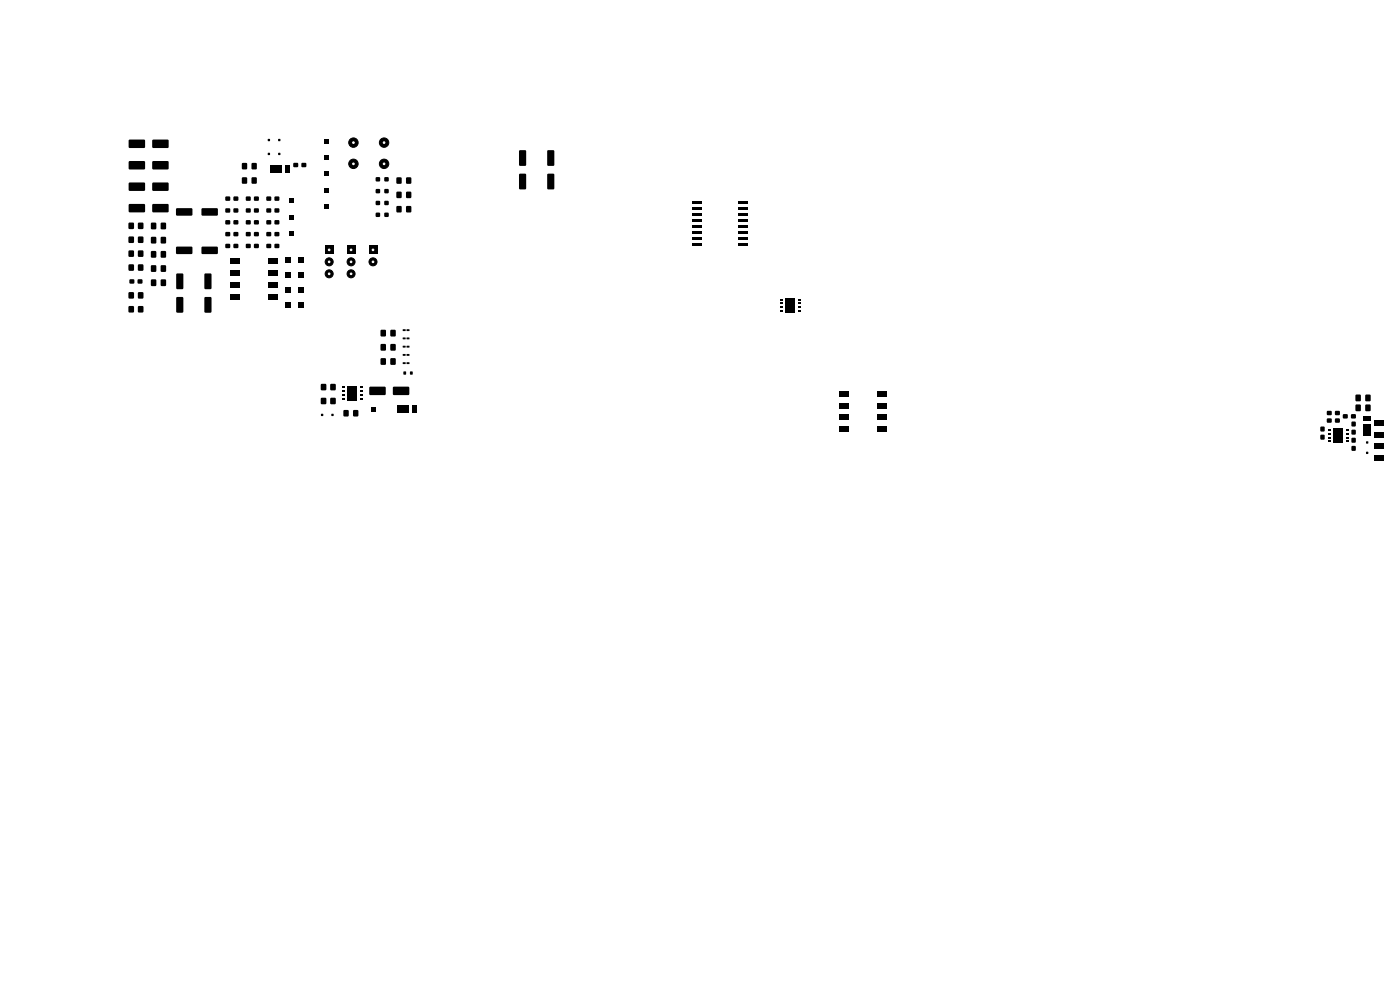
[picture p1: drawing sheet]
<svg xmlns="http://www.w3.org/2000/svg" width="297mm" height="210mm" viewBox="0 0 297 210" stroke-linecap="round" stroke-linejoin="round" font-family="sans-serif">
<g fill="#000">
<path d="M27.4 34.2h3.2l.2 .2v1.4l-.3 .2-3.1-.1-.1-.2zM27.4 29.7l3.2-.1 .2 .3v1.4l-.3 .1h-3.1l-.1-.2zM27.4 38.8l3.2-.1 .2 .3v1.4l-.3 .1h-3.1l-.1-.2zM32.4 34.2h3.2l.2 .2v1.4l-.3 .2-3.1-.1-.1-.2zM32.4 29.7l3.2-.1 .2 .3v1.4l-.3 .1h-3.1l-.1-.2zM32.4 38.8l3.2-.1 .2 .3v1.4l-.3 .1h-3.1l-.1-.2zM51.4 37.7h1v1.2h-1zM51.4 34.6h1v1.3h-1zM53.4 37.7h1v1.2h-1zM53.4 34.6h1v1.3h-1zM56.8 32.4h.5v.5h-.5zM56.8 29.5h.5v.4h-.5z"/>
<path d="M57.3 35h2.4v1.5h-2.4zM59 32.4h.5v.5h-.5zM59 29.5h.5v.4h-.5zM60.4 35h1v1.5h-1zM62.3 34.6h.9v.8h-.9zM64 34.6h.9v.8h-.9zM68.7 29.5h1v1h-1zM68.7 36.4h1v1h-1zM68.7 32.9h1v1h-1zM79.7 37.6h.9v.8h-.9zM81.6 37.6h.8v.8h-.8zM84.1 37.7h1.1v1.2h-1.1z"/>
<path d="M86.2 37.7h1v1.2h-1zM110.2 31.9l1.2-.1 .2 .2v2.9l-.1 .3h-1.1l-.3-.2zM110.2 36.9l1.2-.1 .2 .2v2.9l-.1 .3h-1.1l-.3-.2zM116.2 31.9l1.2-.1 .2 .2v2.9l-.2 .3h-1.1l-.2-.2zM116.2 36.9l1.2-.1 .2 .2v2.9l-.2 .3h-1.1l-.2-.2zM27.3 50.2h1.1v1.3h-1.1zM27.3 56.1h1.1v1.3h-1.1zM27.3 53.2h1.1v1.2h-1.1zM27.3 47.3h1.1v1.2h-1.1zM27.4 43.3h3.2l.2 .2v1.4l-.3 .2-3.1-.1-.1-.2zM27.5 59.3h.9v.8h-.9zM29.2 59.3h1v.8h-1z"/>
<path d="M29.3 50.2h1.1v1.3h-1.1zM29.3 56.1h1.1v1.3h-1.1zM29.3 53.2h1.1v1.2h-1.1zM29.3 47.3h1.1v1.2h-1.1zM32.1 59.3h1v1.3h-1zM32.1 53.3h1v1.3h-1zM32.1 50.3h1v1.3h-1zM32.1 56.3h1v1.3h-1zM32.1 47.3h1v1.3h-1zM32.4 43.3h3.2l.2 .2v1.4l-.3 .2-3.1-.1-.1-.2zM34.1 59.3h1.1v1.3h-1.1zM34.1 53.3h1.1v1.3h-1.1z"/>
<path d="M34.1 50.3h1.1v1.3h-1.1zM34.1 56.3h1.1v1.3h-1.1zM34.1 47.3h1.1v1.3h-1.1zM37.4 44.2h3.3l.1 .2v1.2l-.2 .2-3.1-.1-.2-.2zM37.4 52.4l3.3-.1 .1 .3v1.2l-.2 .1h-3.1l-.2-.2zM37.4 58.1l1.3-.1 .2 .2v2.9l-.2 .2-1.1 .1-.2-.2zM42.8 44.2h3.3l.1 .2v1.2l-.2 .2-3.1-.1-.2-.2zM42.8 52.4l3.3-.1 .1 .3v1.2l-.2 .1h-3.1l-.2-.2zM43.4 58.1l1.2-.1 .3 .2v2.9l-.2 .2-1.1 .1-.2-.2zM47.8 44.2h1v.9h-1zM47.8 41.7h1v.8h-1zM47.8 46.7h1v.9h-1z"/>
<path d="M47.8 51.8h1v.8h-1zM47.8 49.3h1v.8h-1zM48.9 57.3h1.9v1.2h-1.9zM48.9 54.9h1.9v1.1h-1.9zM49.6 44.2h.9v.9h-.9zM49.6 41.7h.9v.8h-.9zM49.6 46.7h.9v.9h-.9zM49.6 51.8h.9v.8h-.9zM49.6 49.3h.9v.8h-.9zM52.2 41.7h.9v.8h-.9zM52.2 46.7h.9v.9h-.9zM52.2 51.8h.9v.8h-.9z"/>
<path d="M52.2 44.2h.9v.9h-.9zM52.2 49.3h.9v.8h-.9zM53.9 41.7h1v.8h-1zM53.9 46.7h1v.9h-1zM53.9 51.8h1v.8h-1zM53.9 44.2h1v.9h-1zM53.9 49.3h1v.8h-1zM56.5 41.7h1v.8h-1zM56.5 44.2h1v.9h-1zM56.5 46.7h1v.9h-1zM56.5 51.8h1v.8h-1zM56.5 49.3h1v.8h-1z"/>
<path d="M57 54.9h1.9v1.1h-1.9zM57 57.3h1.9v1.2h-1.9zM58.3 41.7h.9v.8h-.9zM58.3 44.2h.9v.9h-.9zM58.3 46.7h.9v.9h-.9zM58.3 51.8h.9v.8h-.9zM58.3 49.3h.9v.8h-.9zM60.5 54.5h1.2v1.2h-1.2zM60.5 57.7h1.2v1.2h-1.2zM61.3 45.6h1v1h-1zM61.3 42.1h1v1h-1zM61.3 49h1v1h-1z"/>
<path d="M63.3 54.5h1.2v1.2h-1.2zM63.3 57.7h1.2v1.2h-1.2zM68.7 39.8h1v1h-1zM68.7 43.3h1v1h-1zM69 52.2h1.7v1.7h-1.7zM73.6 52.2h1.7v1.7h-1.7zM78.3 52.2h1.7v1.7h-1.7zM79.7 45.2h.9v.8h-.9zM79.7 40.1h.9v.9h-.9zM79.7 42.6h.9v.9h-.9zM81.6 45.2h.8v.8h-.8zM81.6 40.1h.8v.9h-.8z"/>
<path d="M81.6 42.6h.8v.9h-.8zM84.1 43.8h1.1v1.2h-1.1zM84.1 40.7h1.1v1.3h-1.1zM86.2 43.8h1v1.2h-1zM86.2 40.7h1v1.3h-1zM146.9 42.7h2.1v.6h-2.1zM146.9 44h2.1v.5h-2.1zM146.9 45.3h2.1v.5h-2.1zM146.9 46.5h2.1v.6h-2.1zM146.9 47.8h2.1v.5h-2.1zM146.9 49.1h2.1v.5h-2.1zM146.9 50.3h2.1v.6h-2.1z"/>
<path d="M146.9 51.6h2.1v.6h-2.1zM156.6 51.6h2v.6h-2zM156.6 50.3h2v.6h-2zM156.6 49.1h2v.5h-2zM156.6 47.8h2v.5h-2zM156.6 46.5h2v.6h-2zM156.6 45.3h2v.5h-2zM156.6 44h2v.5h-2zM156.6 42.7h2v.6h-2zM27.3 62h1.1v1.3h-1.1zM27.3 65h1.1v1.2h-1.1zM29.3 62h1.1v1.3h-1.1z"/>
<path d="M29.3 65h1.1v1.2h-1.1zM37.4 63.1l1.3-.1 .2 .1v3l-.2 .2h-1.1l-.2-.1zM43.4 63.1l1.2-.1 .3 .1v3l-.2 .2h-1.1l-.2-.1zM48.9 62.3h1.9v1.2h-1.9zM48.9 59.8h1.9v1.2h-1.9zM57 59.8h1.9v1.2h-1.9zM57 62.3h1.9v1.2h-1.9zM60.5 64.2h1.2v1.2h-1.2zM60.5 61h1.2v1.2h-1.2zM63.3 64.2h1.2v1.2h-1.2zM63.3 61h1.2v1.2h-1.2zM80.8 70h1v1.3h-1z"/>
<path d="M80.8 76h1v1.3h-1zM80.8 73h1v1.3h-1zM82.9 70h1v1.3h-1zM82.9 76h1v1.3h-1zM82.9 73h1v1.3h-1zM85.5 75.1h.5l.1 .3-.6 .1zM85.5 69.9l.5-.1 .1 .4h-.6zM85.5 76.9l.5-.1 .1 .4h-.6zM85.5 71.6h.5l.1 .3-.6 .1zM85.5 73.4l.5-.1 .1 .4h-.6zM85.6 78.8h.5v.6h-.5zM86.3 75.1h.5l.1 .3-.6 .1z"/>
<path d="M86.3 69.9l.5-.1 .1 .4h-.6zM86.3 76.9l.5-.1 .1 .4h-.6zM86.3 71.6h.5l.1 .3-.6 .1zM86.3 73.4l.5-.1 .1 .4h-.6zM87 78.8h.5v.6h-.5zM165.5 63.4h.6v.3h-.6zM165.5 64.2h.6v.3h-.6zM165.5 65h.6v.3h-.6zM165.5 65.8h.6v.3h-.6zM166.7 63.3h2v3h-2zM169.3 65.8h.6v.3h-.6zM169.3 65h.6v.3h-.6z"/>
<path d="M169.3 64.2h.6v.3h-.6zM169.3 63.4h.6v.3h-.6zM68.1 84.4h1.1v1.3h-1.1zM68.1 81.5h1.1v1.2h-1.1zM68.1 87.8h.4v.4h-.4zM70.1 84.4h1.1v1.3h-1.1zM70.1 81.5h1.1v1.2h-1.1zM70.3 87.8h.4v.4h-.4zM72.9 87h1v1.3h-1zM72.6 82h.6v.3h-.6zM72.6 82.8h.6v.3h-.6zM72.6 83.6h.6v.3h-.6z"/>
<path d="M72.6 84.4h.6v.3h-.6zM75 87h1v1.3h-1zM73.8 81.9h2v3h-2zM76.4 84.4h.6v.3h-.6zM76.4 83.6h.6v.3h-.6zM76.4 82.8h.6v.3h-.6zM76.4 82h.6v.3h-.6zM78.4 82.1l3.3-.1 .1 .3v1.4l-.2 .1h-3.1l-.2-.2zM78.7 86.4h1v1h-1zM83.4 82.1l3.3-.1 .1 .3v1.4l-.2 .1h-3.1l-.2-.2zM84.3 86.1h2.4v1.5h-2.4zM87.4 86.1h1v1.5h-1z"/>
<path d="M178.1 90.5h1.9v1.1h-1.9zM178.1 88h1.9v1.1h-1.9zM178.1 85.5h1.9v1.1h-1.9zM178.1 83h1.9v1.2h-1.9zM186.2 83h1.9v1.2h-1.9zM186.2 85.5h1.9v1.1h-1.9zM186.2 88h1.9v1.1h-1.9zM186.2 90.5h1.9v1.1h-1.9zM280.2 90.5h.8v1h-.8zM280.2 92.3h.8v.9h-.8zM281.5 87.2h1v.8h-1zM281.7 91.1h.6v.3h-.6z"/>
<path d="M281.7 91.9h.6v.3h-.6zM281.7 92.7h.6v.3h-.6zM281.7 93.5h.6v.3h-.6zM281.5 88.8h1v.8h-1zM282.9 90.9h2v3h-2zM283.3 87.2h.9v.8h-.9zM283.3 88.8h.9v.8h-.9zM285.5 93.5h.6v.3h-.6zM285.5 92.7h.6v.3h-.6zM285.5 91.9h.6v.3h-.6zM285.5 91.1h.6v.3h-.6zM284.9 87.9h1v.8h-1z"/>
<path d="M286.8 94.6h.8v1h-.8zM286.8 92.9h.8v1h-.8zM286.8 91.2h.8v.9h-.8zM286.8 89.5h.8v.9h-.8zM287.6 85.9h1v1.3h-1zM287.6 83.8h1v1.3h-1zM286.7 87.9h.9v.8h-.9zM289.7 85.9h1v1.3h-1zM289.7 83.8h1v1.3h-1zM289.8 93.6h.4v.5h-.4zM289.8 95.8h.4v.5h-.4zM289.3 90h1.5v2.4h-1.5z"/>
<path d="M289.3 88.3h1.5v1.1h-1.5zM291.6 96.6h1.9v1.2h-1.9zM291.6 94.1h1.9v1.2h-1.9zM291.6 91.6h1.9v1.2h-1.9zM291.6 89.1h1.9v1.2h-1.9z"/>
</g>
<g fill="#000" stroke="#000" stroke-width=".21">
<circle cx="75" cy="34.8" r="1"/>
<circle cx="75" cy="30.3" r="1"/>
<circle cx="81.5" cy="34.8" r="1"/>
<circle cx="81.5" cy="30.3" r="1"/>
<circle cx="69.8" cy="55.5" r=".85"/>
<circle cx="69.8" cy="58.1" r=".85"/>
<circle cx="74.5" cy="58.1" r=".85"/>
<circle cx="74.5" cy="55.5" r=".85"/>
<circle cx="79.1" cy="55.5" r=".85"/>
</g>
<g fill="#fff" stroke="#fff" stroke-width=".21">
<circle cx="69.8" cy="53" r=".17"/>
<circle cx="69.8" cy="55.5" r=".17"/>
<circle cx="69.8" cy="58.1" r=".17"/>
<circle cx="79.1" cy="53" r=".18"/>
<circle cx="79.1" cy="55.5" r=".18"/>
<circle cx="75" cy="30.3" r=".17"/>
<circle cx="81.5" cy="30.3" r=".18"/>
<circle cx="75" cy="34.8" r=".17"/>
<circle cx="81.5" cy="34.8" r=".18"/>
<circle cx="74.5" cy="53" r=".18"/>
<circle cx="74.5" cy="55.5" r=".18"/>
<circle cx="74.5" cy="58.1" r=".18"/>
</g>
</svg>
